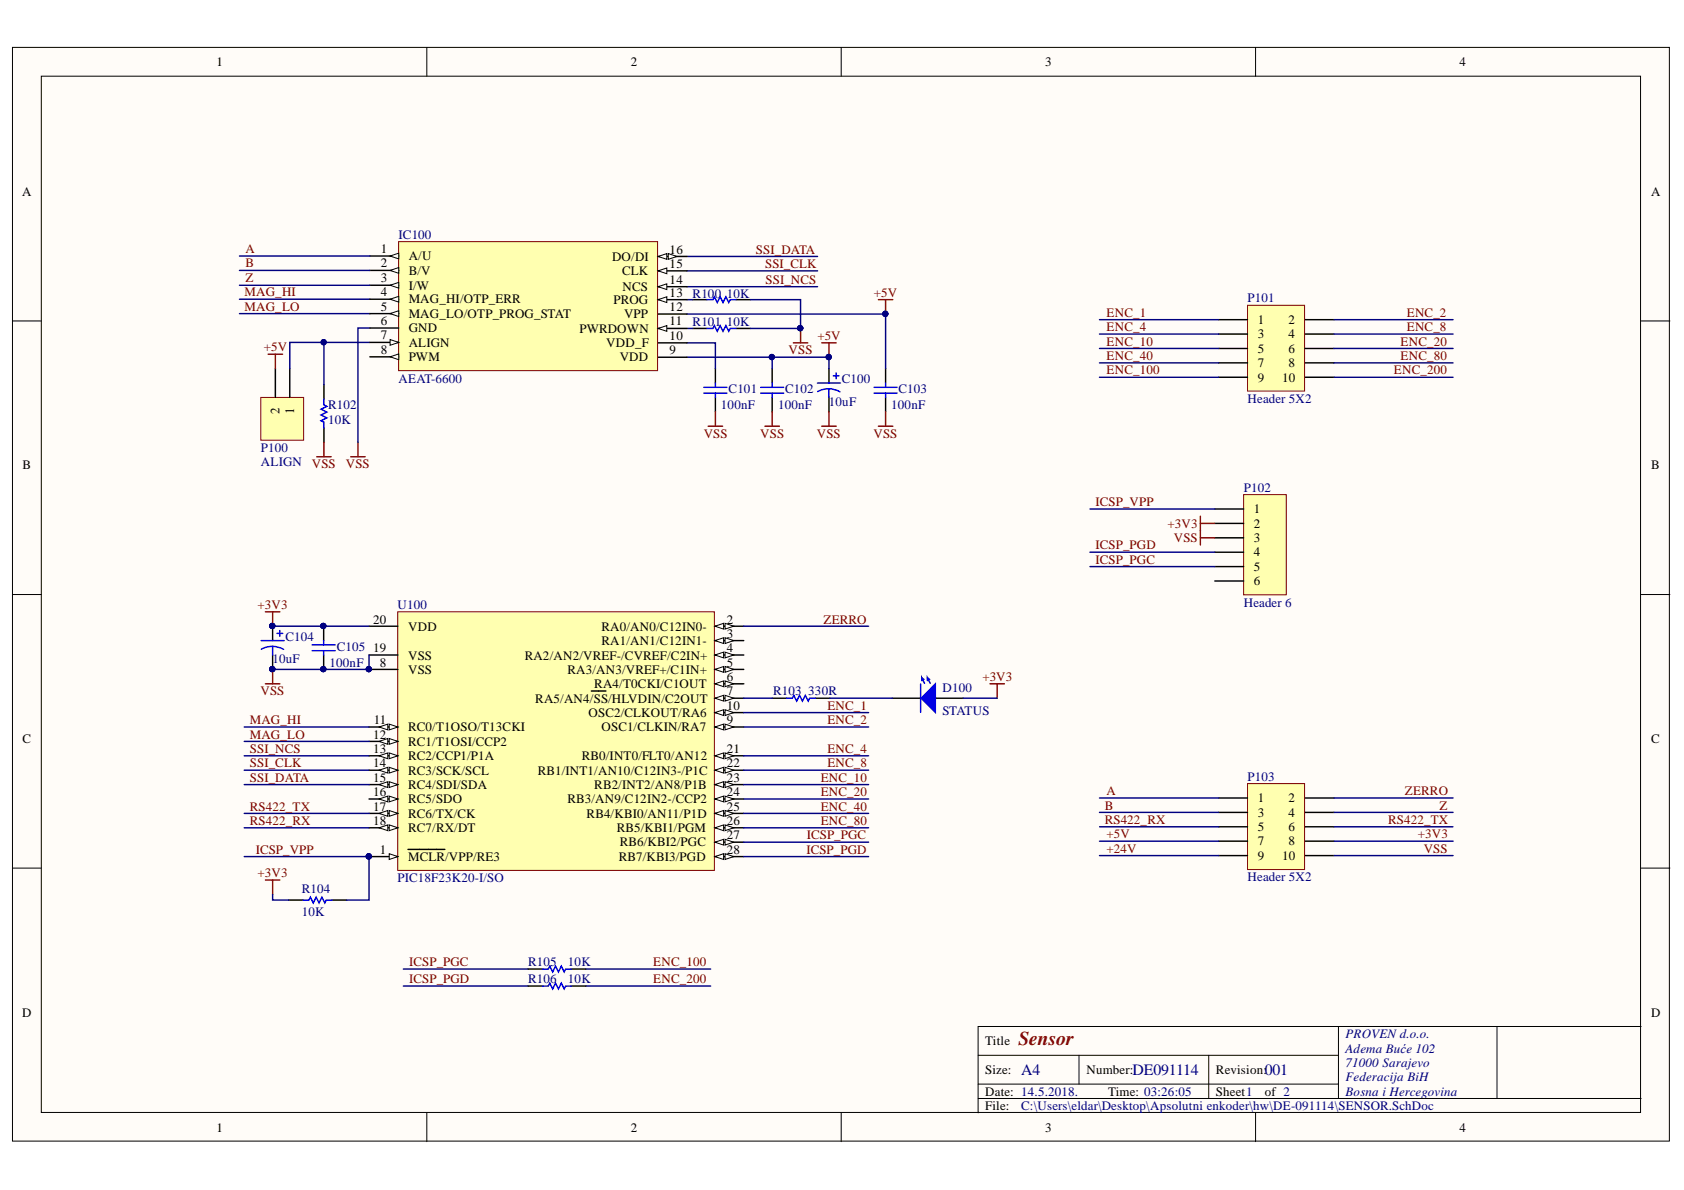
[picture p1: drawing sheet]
<svg xmlns="http://www.w3.org/2000/svg" width="297mm" height="210mm" viewBox="0 0 297 210" stroke-linecap="round" stroke-linejoin="round" font-family="sans-serif">
<defs><g id="words">
<text font-size="3.5" fill="#800000" x="179.6" y="184.4">Sensor</text>
<g font-size="2.8" fill="#000080">
<text x="180.1" y="189.6">A4</text>
<text x="199.8" y="189.6">DE091114</text>
<text x="223.1" y="189.6">001</text>
</g>
<g font-size="2.3">
<text x="38.2" y="11.7">1</text>
<text x="111.3" y="11.7">2</text>
<text x="184.4" y="11.7">3</text>
<text x="257.5" y="11.7">4</text>
<text x="3.9" y="34.5">A</text>
<text x="291.2" y="34.5">A</text>
<text x="67.2" y="44.6">1</text>
<text x="67.2" y="47.2">2</text>
<text x="72.1" y="45.9">A/U</text>
<text x="108" y="46">DO/DI</text>
<text x="118.1" y="47.3">15</text>
<text x="118.1" y="44.7">16</text>
<text x="67.2" y="52.3">4</text>
<text x="67.2" y="49.8">3</text>
<text x="72.1" y="48.4">B/V</text>
<text x="72.1" y="53.5">MAG_HI/OTP_ERR</text>
<text x="72.1" y="51.1">I/W</text>
<text x="108.2" y="53.6">PROG</text>
<text x="109.7" y="48.5">CLK</text>
<text x="109.8" y="51.3">NCS</text>
<text x="118.1" y="50.1">14</text>
<text x="118.1" y="52.3">13</text>
<text x="67.2" y="57.3">6</text>
<text x="67.2" y="59.9">7</text>
<text x="67.2" y="54.8">5</text>
<text x="72.1" y="58.6">GND</text>
<text x="72.1" y="56.1">MAG_LO/OTP_PROG_STAT</text>
<text x="102.2" y="58.7">PWRDOWN</text>
<text x="110.1" y="56.1">VPP</text>
<text x="118.1" y="54.9">12</text>
<text x="118.1" y="57.4">11</text>
<text x="118.1" y="59.9">10</text>
<text x="221.8" y="57.2">1</text>
<text x="221.8" y="59.7">3</text>
<text x="227.3" y="57.2">2</text>
<text x="227.3" y="59.7">4</text>
<text x="67.2" y="62.4">8</text>
<text x="72.1" y="63.7">PWM</text>
<text x="72.1" y="61.1">ALIGN</text>
<text x="106.9" y="61.2">VDD_F</text>
<text x="109.3" y="63.8">VDD</text>
<text x="118.1" y="62.5">9</text>
<text x="221.8" y="62.2">5</text>
<text x="221.8" y="64.8">7</text>
<text x="227.3" y="62.2">6</text>
<text x="227.3" y="64.8">8</text>
<text x="221.8" y="67.3">9</text>
<text x="226.2" y="67.3">10</text>
<text x="49.3" y="73.1" transform="rotate(-90 49.3 73.1)">2</text>
<text x="51.9" y="73.1" transform="rotate(-90 51.9 73.1)">1</text>
<text x="4" y="82.8">B</text>
<text x="291.2" y="82.8">B</text>
<text x="221.2" y="90.6">1</text>
<text x="221.2" y="93.1">2</text>
<text x="221.2" y="95.6">3</text>
<text x="221.2" y="98.2">4</text>
<text x="221.2" y="100.7">5</text>
<text x="221.2" y="103.2">6</text>
<text x="65.8" y="110">20</text>
<text x="72" y="111.3">VDD</text>
<text x="106.1" y="111.3">RA0/AN0/C12IN0-</text>
<text x="106.1" y="113.8">RA1/AN1/C12IN1-</text>
<text x="128.2" y="110">2</text>
<text x="128.2" y="112.5">3</text>
<text x="65.8" y="115.1">19</text>
<text x="67" y="117.6">8</text>
<text x="72" y="118.9">VSS</text>
<text x="72" y="116.3">VSS</text>
<text x="92.6" y="116.3">RA2/AN2/VREF-/CVREF/C2IN+</text>
<text x="100.1" y="118.9">RA3/AN3/VREF+/C1IN+</text>
<text x="128.2" y="115.1">4</text>
<text x="128.2" y="117.6">5</text>
<text x="94.4" y="123.9">RA5/AN4/SS/HLVDIN/C2OUT</text>
<text x="104.8" y="121.4">RA4/T0CKI/C1OUT</text>
<text x="128.2" y="120.1">6</text>
<text x="128.2" y="122.7">7</text>
<text x="128.2" y="125.2">10</text>
<text x="4" y="131">C</text>
<text x="65.8" y="130.3">12</text>
<text x="65.9" y="127.7">11</text>
<text x="72" y="129">RC0/T1OSO/T13CKI</text>
<text x="72" y="131.6">RC1/T1OSI/CCP2</text>
<text x="103.8" y="126.5">OSC2/CLKOUT/RA6</text>
<text x="106.1" y="129">OSC1/CLKIN/RA7</text>
<text x="128.2" y="127.7">9</text>
<text x="291.2" y="131">C</text>
<text x="65.8" y="132.8">13</text>
<text x="65.8" y="135.4">14</text>
<text x="65.8" y="137.9">15</text>
<text x="72" y="134.1">RC2/CCP1/P1A</text>
<text x="72" y="136.6">RC3/SCK/SCL</text>
<text x="94.8" y="136.6">RB1/INT1/AN10/C12IN3-/P1C</text>
<text x="102.6" y="134.1">RB0/INT0/FLT0/AN12</text>
<text x="128.2" y="132.8">21</text>
<text x="128.2" y="135.4">22</text>
<text x="128.2" y="137.9">23</text>
<text x="65.8" y="140.4">16</text>
<text x="65.8" y="143">17</text>
<text x="72" y="139.2">RC4/SDI/SDA</text>
<text x="72" y="141.7">RC5/SDO</text>
<text x="100.1" y="141.7">RB3/AN9/C12IN2-/CCP2</text>
<text x="104.8" y="139.2">RB2/INT2/AN8/P1B</text>
<text x="128.2" y="140.4">24</text>
<text x="128.2" y="143">25</text>
<text x="221.8" y="141.5">1</text>
<text x="227.3" y="141.5">2</text>
<text x="65.8" y="145.5">18</text>
<text x="72" y="144.2">RC6/TX/CK</text>
<text x="72" y="146.8">RC7/RX/DT</text>
<text x="103.5" y="144.2">RB4/KBI0/AN11/P1D</text>
<text x="108.8" y="146.8">RB5/KBI1/PGM</text>
<text x="109.3" y="149.3">RB6/KBI2/PGC</text>
<text x="128.2" y="145.5">26</text>
<text x="128.2" y="148">27</text>
<text x="221.8" y="144.1">3</text>
<text x="221.8" y="146.6">5</text>
<text x="221.8" y="149.1">7</text>
<text x="227.3" y="144.1">4</text>
<text x="227.3" y="146.6">6</text>
<text x="227.3" y="149.1">8</text>
<text x="67" y="150.6">1</text>
<text x="72" y="151.8">MCLR/VPP/RE3</text>
<text x="109.1" y="151.8">RB7/KBI3/PGD</text>
<text x="128.2" y="150.6">28</text>
<text x="221.8" y="151.7">9</text>
<text x="226.2" y="151.7">10</text>
<text x="3.9" y="179.3">D</text>
<text x="291.2" y="179.3">D</text>
<text x="173.8" y="184.4">Title</text>
<text x="173.8" y="189.5">Size:</text>
<text x="191.6" y="189.5">Number:</text>
<text x="214.5" y="189.5">Revision:</text>
<text x="173.8" y="193.3">Date: 14.5.2018.</text>
<text x="173.8" y="195.8">File:</text>
<text x="195.4" y="193.3">Time: 03:26:05</text>
<text x="214.5" y="193.3">Sheet1</text>
<text x="223.1" y="193.3">of 2</text>
<text x="38.2" y="199.6">1</text>
<text x="111.3" y="199.6">2</text>
<text x="184.4" y="199.6">3</text>
<text x="257.5" y="199.6">4</text>
</g>
<g font-size="2.3" fill="#800000">
<text x="43.3" y="44.6">A</text>
<text x="43.3" y="47.2">B</text>
<text x="133.3" y="44.7">SSI_DATA</text>
<text x="135" y="47.3">SSI_CLK</text>
<text x="43.2" y="52.3">MAG_HI</text>
<text x="43.3" y="49.8">Z</text>
<text x="135" y="50.1">SSI_NCS</text>
<text x="154.2" y="52.3">+5V</text>
<text x="43.2" y="54.8">MAG_LO</text>
<text x="144.2" y="59.9">+5V</text>
<text x="195.2" y="55.9">ENC_1</text>
<text x="195.2" y="58.4">ENC_4</text>
<text x="248.2" y="55.9">ENC_2</text>
<text x="248.2" y="58.4">ENC_8</text>
<text x="46.5" y="62">+5V</text>
<text x="139.1" y="62.5">VSS</text>
<text x="195.2" y="61">ENC_10</text>
<text x="195.2" y="63.5">ENC_40</text>
<text x="247.1" y="61">ENC_20</text>
<text x="247.1" y="63.5">ENC_80</text>
<text x="195.2" y="66">ENC_100</text>
<text x="245.9" y="66">ENC_200</text>
<text x="124.1" y="77.2">VSS</text>
<text x="134.1" y="77.2">VSS</text>
<text x="144.1" y="77.2">VSS</text>
<text x="154.1" y="77.2">VSS</text>
<text x="55" y="82.6">VSS</text>
<text x="61" y="82.6">VSS</text>
<text x="193.2" y="89.3">ICSP_VPP</text>
<text x="205.9" y="93.1">+3V3</text>
<text x="207" y="95.6">VSS</text>
<text x="193.2" y="96.9">ICSP_PGD</text>
<text x="193.2" y="99.4">ICSP_PGC</text>
<text x="45.4" y="107.4">+3V3</text>
<text x="145.3" y="110">ZERRO</text>
<text x="45.9" y="122.7">VSS</text>
<text x="146" y="125.2">ENC_1</text>
<text x="173.3" y="120.1">+3V3</text>
<text x="44.1" y="127.7">MAG_HI</text>
<text x="44.1" y="130.3">MAG_LO</text>
<text x="146" y="127.7">ENC_2</text>
<text x="44.1" y="137.9">SSI_DATA</text>
<text x="44.1" y="135.4">SSI_CLK</text>
<text x="44.1" y="132.8">SSI_NCS</text>
<text x="144.8" y="137.9">ENC_10</text>
<text x="146" y="132.8">ENC_4</text>
<text x="146" y="135.4">ENC_8</text>
<text x="44.1" y="143">RS422_TX</text>
<text x="144.8" y="140.4">ENC_20</text>
<text x="144.8" y="143">ENC_40</text>
<text x="194.9" y="142.8">B</text>
<text x="195.2" y="140.3">A</text>
<text x="247.8" y="140.3">ZERRO</text>
<text x="253.9" y="142.8">Z</text>
<text x="44.1" y="145.5">RS422_RX</text>
<text x="142.3" y="148">ICSP_PGC</text>
<text x="144.8" y="145.5">ENC_80</text>
<text x="194.9" y="145.3">RS422_RX</text>
<text x="195.2" y="147.9">+5V</text>
<text x="244.9" y="145.3">RS422_TX</text>
<text x="250.1" y="147.9">+3V3</text>
<text x="45.1" y="150.6">ICSP_VPP</text>
<text x="45.4" y="154.7">+3V3</text>
<text x="142.2" y="150.6">ICSP_PGD</text>
<text x="195.2" y="150.4">+24V</text>
<text x="251.1" y="150.4">VSS</text>
<text x="72.2" y="173.4">ICSP_PGD</text>
<text x="72.2" y="170.4">ICSP_PGC</text>
<text x="115.2" y="170.4">ENC_100</text>
<text x="115.2" y="173.4">ENC_200</text>
</g>
<g font-size="2.3" fill="#000080">
<text x="70.3" y="42.1">IC100</text>
<text x="122.2" y="52.5">R100</text>
<text x="128.2" y="52.5">10K</text>
<text x="220.1" y="53.4">P101</text>
<text x="122.2" y="57.5">R101</text>
<text x="128.2" y="57.5">10K</text>
<text x="70.3" y="67.6">AEAT-6600</text>
<text x="128.5" y="69.3">C101</text>
<text x="138.5" y="69.3">C102</text>
<text x="146.2" y="71.5">10uF</text>
<text x="148.5" y="67.6">C100</text>
<text x="158.5" y="69.3">C103</text>
<text x="220.1" y="71.1">Header 5X2</text>
<text x="57.9" y="72.2">R102</text>
<text x="57.9" y="74.7">10K</text>
<text x="127.2" y="72.1">100nF</text>
<text x="137.2" y="72.1">100nF</text>
<text x="157.2" y="72.1">100nF</text>
<text x="46" y="79.7">P100</text>
<text x="46" y="82.3">ALIGN</text>
<text x="219.4" y="86.7">P102</text>
<text x="70.1" y="107.4">U100</text>
<text x="219.4" y="107">Header 6</text>
<text x="50.3" y="113">C104</text>
<text x="48.1" y="116.9">10uF</text>
<text x="58.1" y="117.6">100nF</text>
<text x="59.4" y="114.8">C105</text>
<text x="136.4" y="122.7">R103</text>
<text x="142.6" y="122.7">330R</text>
<text x="166.3" y="122.1">D100</text>
<text x="166.3" y="126.1">STATUS</text>
<text x="220.1" y="137.7">P103</text>
<text x="70.1" y="155.6">PIC18F23K20-I/SO</text>
<text x="220.1" y="155.5">Header 5X2</text>
<text x="53.2" y="157.5">R104</text>
<text x="53.2" y="161.6">10K</text>
<text x="93.2" y="170.4">R105</text>
<text x="93.2" y="173.4">R106</text>
<text x="100.2" y="170.4">10K</text>
<text x="100.2" y="173.4">10K</text>
<text x="237.3" y="183.1">PROVEN d.o.o.</text>
<text x="237.3" y="185.7">Adema Buće 102</text>
<text x="237.3" y="188.2">71000 Sarajevo</text>
<text x="237.3" y="190.7">Federacija BiH</text>
<text x="180.1" y="195.8">C:\Users\eldar\Desktop\Apsolutni enkoder\hw\DE-091114\SENSOR.SchDoc</text>
<text x="237.3" y="193.3">Bosna i Hercegovina</text>
</g>
</g></defs>
<g fill="#fffcf8" stroke="#000" stroke-width=".18">
<path d="M2.2 8.4h292.3v192.9h-292.3z"/>
<path d="M7.3 13.4h282.1v182.8h-282.1z"/>
</g>
<g fill="none" stroke="#000" stroke-width=".18">
<path d="M75.3 8.4v5M148.4 8.4v5M221.5 8.4v5M2.2 56.6h5.1M289.5 56.6h5.1M2.2 104.9h5.1M289.5 104.9h5.1M2.2 153.1h5.1M289.5 153.1h5.1M75.3 196.3v5.1M148.4 196.3v5.1M172.5 186.1h63.6"/>
<path d="M172.5 193.8h117M172.5 191.2h63.6M190.3 186.1v5.1M213.2 186.1v7.7M221.5 196.3v5.1M236.1 181.1v12.7M264.1 181.1h-91.6v15.2M289.5 181.1h-25.4v12.7"/>
</g>
<g fill="none" stroke="#000" stroke-width=".25">
<path d="M122.2 57.9h2.5M122.2 52.9h2.5M129.8 57.9h2.6M129.8 52.9h2.6M57.1 67.9v2.5M57.1 75.5v2.5M126.2 65v2.6M126.2 70.1v2.5M136.2 65v2.6M136.2 70.1v2.5M146.2 65v2.6M146.2 70.1v2.5"/>
<path d="M156.2 65v2.6M156.2 70.1v2.5"/>
</g>
<g fill="none" stroke="#00f" stroke-width=".25">
<path d="M124.7 57.9h1.1l.2-.5 .5 1 .5-1 .5 1 .5-1 .6 1 .2-.5h1M124.7 52.9h1.1l.2-.6 .5 1.1 .5-1.1 .5 1.1 .5-1.1 .6 1.1 .2-.5h1M57.1 70.4v1l.5 .3-1 .5 1 .5-1 .5 1 .5-1 .5 .5 .3v1M124.2 68.3h4M124.2 69.3h4M126.2 67.6v.7M126.2 69.3v.8M134.2 68.3h4M134.2 69.3h4M136.2 67.6v.7M136.2 69.3v.8M144.2 67.6h4.1"/>
<path d="M146.2 68.6l.8 .1 1.2 .4M146.2 68.6h-.8l-1.2 .5M146.2 68.6v1.5M147 66.3h1M147.5 65.8v1M154.2 68.3h4M154.2 69.3h4M156.2 67.6v.7M156.2 69.3v.8"/>
</g>
<path d="M46 70.1h7.6v7.5h-7.6z" fill="#ffffb0" stroke="#800000" stroke-width=".18"/>
<path d="M48.6 65v5.1M51.1 65v5.1" fill="none" stroke="#000" stroke-width=".25"/>
<path d="M42.2 55.3h23M42.2 52.8h23M65.2 57.9h-2.1v20.1M121.2 57.9h1M121.2 52.9h1M121.2 50.6h23M121.2 47.8h23M121.2 45.2h23M57.1 60.4v7.5M65.2 60.4h-14.1v4.6M121.2 60.5h5v4.5M136.2 63v2" fill="none" stroke="#000080" stroke-width=".25"/>
<g fill="#000080" stroke="#000080" stroke-width=".18">
<circle cx="57.1" cy="60.4" r=".46"/>
<circle cx="141.2" cy="57.9" r=".46"/>
<circle cx="146.2" cy="63" r=".46"/>
<circle cx="136.1" cy="63" r=".47"/>
<circle cx="156.2" cy="55.4" r=".46"/>
</g>
<g fill="none" stroke="#800000" stroke-width=".25">
<path d="M141.2 57.9v2.6M154.9 52.9h2.6M156.2 52.9v2.5M47.3 62.5h2.5M48.6 62.5v2.5M57.1 78v2.6M63.1 78v2.6M124.9 75.2h2.6M126.2 72.6v2.6M134.9 75.2h2.6M136.2 72.6v2.6M139.9 60.5h2.6"/>
<path d="M144.9 60.5h2.6M144.9 75.2h2.6M146.2 60.5v2.5M146.2 72.6v2.6M154.9 75.2h2.6M156.2 72.6v2.6M55.9 80.6h2.5M61.9 80.6h2.5"/>
</g>
<path d="M70.2 107.9h55.8v45.6h-55.8z" fill="#ffffb0" stroke="#800000" stroke-width=".18"/>
<path d="M65.1 151.1h5.1" fill="none" stroke="#000" stroke-width=".25"/>
<path d="M68.7 150.6l1.5 .5-1.5 .5z" fill="#fffcf8"/>
<path d="M68.7 150.6l1.5 .5-1.5 .5z" fill="none" stroke="#000" stroke-width=".18"/>
<path d="M126.1 110.5h5.1M72 149.8h6.5" fill="none" stroke="#000" stroke-width=".25"/>
<circle cx="65" cy="151.1" r=".46" fill="#000080" stroke="#000080" stroke-width=".18"/>
<path d="M126.1 110.5l1.5-.6v1.1z" fill="#fffcf8"/>
<path d="M126.1 110.5l1.5-.6v1.1z" fill="none" stroke="#000" stroke-width=".18"/>
<path d="M127.9 109.9l1.5 .6-1.5 .5z" fill="#fffcf8"/>
<path d="M127.9 109.9l1.5 .6-1.5 .5z" fill="none" stroke="#000" stroke-width=".18"/>
<path d="M126.1 113h5.1" fill="none" stroke="#000" stroke-width=".25"/>
<path d="M126.1 113l1.5-.5v1z" fill="#fffcf8"/>
<path d="M126.1 113l1.5-.5v1z" fill="none" stroke="#000" stroke-width=".18"/>
<path d="M127.9 112.5l1.5 .5-1.5 .5z" fill="#fffcf8"/>
<path d="M127.9 112.5l1.5 .5-1.5 .5z" fill="none" stroke="#000" stroke-width=".18"/>
<path d="M126.1 115.5h5.1" fill="none" stroke="#000" stroke-width=".25"/>
<path d="M126.1 115.5l1.5-.5v1z" fill="#fffcf8"/>
<path d="M126.1 115.5l1.5-.5v1z" fill="none" stroke="#000" stroke-width=".18"/>
<path d="M127.9 115l1.5 .5-1.5 .5z" fill="#fffcf8"/>
<path d="M127.9 115l1.5 .5-1.5 .5z" fill="none" stroke="#000" stroke-width=".18"/>
<path d="M126.1 118.1h5.1" fill="none" stroke="#000" stroke-width=".25"/>
<path d="M126.1 118.1l1.5-.5v1z" fill="#fffcf8"/>
<path d="M126.1 118.1l1.5-.5v1z" fill="none" stroke="#000" stroke-width=".18"/>
<path d="M127.9 117.6l1.5 .5-1.5 .5z" fill="#fffcf8"/>
<path d="M127.9 117.6l1.5 .5-1.5 .5z" fill="none" stroke="#000" stroke-width=".18"/>
<path d="M126.1 120.6h5.1" fill="none" stroke="#000" stroke-width=".25"/>
<path d="M126.1 120.6l1.5-.5v1z" fill="#fffcf8"/>
<path d="M126.1 120.6l1.5-.5v1z" fill="none" stroke="#000" stroke-width=".18"/>
<path d="M127.9 120.1l1.5 .5-1.5 .5z" fill="#fffcf8"/>
<path d="M127.9 120.1l1.5 .5-1.5 .5z" fill="none" stroke="#000" stroke-width=".18"/>
<path d="M126.1 123.2h5.1" fill="none" stroke="#000" stroke-width=".25"/>
<path d="M126.1 123.2l1.5-.6v1.1z" fill="#fffcf8"/>
<path d="M126.1 123.2l1.5-.6v1.1z" fill="none" stroke="#000" stroke-width=".18"/>
<path d="M127.9 122.6l1.5 .6-1.5 .5z" fill="#fffcf8"/>
<path d="M127.9 122.6l1.5 .6-1.5 .5z" fill="none" stroke="#000" stroke-width=".18"/>
<path d="M65.1 118.1h5.1M104.3 121.9h2.6M126.1 128.2h5.1" fill="none" stroke="#000" stroke-width=".25"/>
<circle cx="65" cy="118" r=".46" fill="#000080" stroke="#000080" stroke-width=".18"/>
<path d="M126.1 128.2l1.5-.5v1z" fill="#fffcf8"/>
<path d="M126.1 128.2l1.5-.5v1z" fill="none" stroke="#000" stroke-width=".18"/>
<path d="M127.9 127.7l1.5 .5-1.5 .5z" fill="#fffcf8"/>
<path d="M127.9 127.7l1.5 .5-1.5 .5z" fill="none" stroke="#000" stroke-width=".18"/>
<path d="M126.1 125.7h5.1" fill="none" stroke="#000" stroke-width=".25"/>
<path d="M126.1 125.7l1.5-.5v1z" fill="#fffcf8"/>
<path d="M126.1 125.7l1.5-.5v1z" fill="none" stroke="#000" stroke-width=".18"/>
<path d="M127.9 125.2l1.5 .5-1.5 .5z" fill="#fffcf8"/>
<path d="M127.9 125.2l1.5 .5-1.5 .5z" fill="none" stroke="#000" stroke-width=".18"/>
<path d="M65.1 128.2h5.1" fill="none" stroke="#000" stroke-width=".25"/>
<path d="M68.7 127.7l1.5 .5-1.5 .5z" fill="#fffcf8"/>
<path d="M68.7 127.7l1.5 .5-1.5 .5z" fill="none" stroke="#000" stroke-width=".18"/>
<path d="M66.9 128.2l1.5-.5v1z" fill="#fffcf8"/>
<path d="M66.9 128.2l1.5-.5v1z" fill="none" stroke="#000" stroke-width=".18"/>
<path d="M65.1 130.8h5.1" fill="none" stroke="#000" stroke-width=".25"/>
<path d="M68.7 130.3l1.5 .5-1.5 .5z" fill="#fffcf8"/>
<path d="M68.7 130.3l1.5 .5-1.5 .5z" fill="none" stroke="#000" stroke-width=".18"/>
<path d="M66.9 130.8l1.5-.5v1z" fill="#fffcf8"/>
<path d="M66.9 130.8l1.5-.5v1z" fill="none" stroke="#000" stroke-width=".18"/>
<path d="M65.1 133.3h5.1" fill="none" stroke="#000" stroke-width=".25"/>
<path d="M68.7 132.8l1.5 .5-1.5 .5z" fill="#fffcf8"/>
<path d="M68.7 132.8l1.5 .5-1.5 .5z" fill="none" stroke="#000" stroke-width=".18"/>
<path d="M66.9 133.3l1.5-.5v1z" fill="#fffcf8"/>
<path d="M66.9 133.3l1.5-.5v1z" fill="none" stroke="#000" stroke-width=".18"/>
<path d="M65.1 135.9h5.1" fill="none" stroke="#000" stroke-width=".25"/>
<path d="M68.7 135.3l1.5 .6-1.5 .5z" fill="#fffcf8"/>
<path d="M68.7 135.3l1.5 .6-1.5 .5z" fill="none" stroke="#000" stroke-width=".18"/>
<path d="M66.9 135.9l1.5-.6v1.1z" fill="#fffcf8"/>
<path d="M66.9 135.9l1.5-.6v1.1z" fill="none" stroke="#000" stroke-width=".18"/>
<path d="M65.1 138.4h5.1" fill="none" stroke="#000" stroke-width=".25"/>
<path d="M68.7 137.9l1.5 .5-1.5 .5z" fill="#fffcf8"/>
<path d="M68.7 137.9l1.5 .5-1.5 .5z" fill="none" stroke="#000" stroke-width=".18"/>
<path d="M66.9 138.4l1.5-.5v1z" fill="#fffcf8"/>
<path d="M66.9 138.4l1.5-.5v1z" fill="none" stroke="#000" stroke-width=".18"/>
<path d="M65.1 140.9h5.1" fill="none" stroke="#000" stroke-width=".25"/>
<path d="M68.7 140.4l1.5 .5-1.5 .5z" fill="#fffcf8"/>
<path d="M68.7 140.4l1.5 .5-1.5 .5z" fill="none" stroke="#000" stroke-width=".18"/>
<path d="M66.9 140.9l1.5-.5v1z" fill="#fffcf8"/>
<path d="M66.9 140.9l1.5-.5v1z" fill="none" stroke="#000" stroke-width=".18"/>
<path d="M65.1 143.5h5.1" fill="none" stroke="#000" stroke-width=".25"/>
<path d="M68.7 143l1.5 .5-1.5 .5z" fill="#fffcf8"/>
<path d="M68.7 143l1.5 .5-1.5 .5z" fill="none" stroke="#000" stroke-width=".18"/>
<path d="M66.9 143.5l1.5-.5v1z" fill="#fffcf8"/>
<path d="M66.9 143.5l1.5-.5v1z" fill="none" stroke="#000" stroke-width=".18"/>
<path d="M65.1 146h5.1" fill="none" stroke="#000" stroke-width=".25"/>
<path d="M68.7 145.5l1.5 .5-1.5 .5z" fill="#fffcf8"/>
<path d="M68.7 145.5l1.5 .5-1.5 .5z" fill="none" stroke="#000" stroke-width=".18"/>
<path d="M66.9 146l1.5-.5v1z" fill="#fffcf8"/>
<path d="M66.9 146l1.5-.5v1z" fill="none" stroke="#000" stroke-width=".18"/>
<path d="M65.1 115.5h5.1M65.1 110.5h5.1M126.1 133.3h5.1" fill="none" stroke="#000" stroke-width=".25"/>
<path d="M126.1 133.3l1.5-.5v1z" fill="#fffcf8"/>
<path d="M126.1 133.3l1.5-.5v1z" fill="none" stroke="#000" stroke-width=".18"/>
<path d="M127.9 132.8l1.5 .5-1.5 .5z" fill="#fffcf8"/>
<path d="M127.9 132.8l1.5 .5-1.5 .5z" fill="none" stroke="#000" stroke-width=".18"/>
<path d="M126.1 135.9h5.1" fill="none" stroke="#000" stroke-width=".25"/>
<path d="M126.1 135.9l1.5-.6v1.1z" fill="#fffcf8"/>
<path d="M126.1 135.9l1.5-.6v1.1z" fill="none" stroke="#000" stroke-width=".18"/>
<path d="M127.9 135.3l1.5 .6-1.5 .5z" fill="#fffcf8"/>
<path d="M127.9 135.3l1.5 .6-1.5 .5z" fill="none" stroke="#000" stroke-width=".18"/>
<path d="M126.1 138.4h5.1" fill="none" stroke="#000" stroke-width=".25"/>
<path d="M126.1 138.4l1.5-.5v1z" fill="#fffcf8"/>
<path d="M126.1 138.4l1.5-.5v1z" fill="none" stroke="#000" stroke-width=".18"/>
<path d="M127.9 137.9l1.5 .5-1.5 .5z" fill="#fffcf8"/>
<path d="M127.9 137.9l1.5 .5-1.5 .5z" fill="none" stroke="#000" stroke-width=".18"/>
<path d="M126.1 140.9h5.1" fill="none" stroke="#000" stroke-width=".25"/>
<path d="M126.1 140.9l1.5-.5v1z" fill="#fffcf8"/>
<path d="M126.1 140.9l1.5-.5v1z" fill="none" stroke="#000" stroke-width=".18"/>
<path d="M127.9 140.4l1.5 .5-1.5 .5z" fill="#fffcf8"/>
<path d="M127.9 140.4l1.5 .5-1.5 .5z" fill="none" stroke="#000" stroke-width=".18"/>
<path d="M126.1 143.5h5.1" fill="none" stroke="#000" stroke-width=".25"/>
<path d="M126.1 143.5l1.5-.5v1z" fill="#fffcf8"/>
<path d="M126.1 143.5l1.5-.5v1z" fill="none" stroke="#000" stroke-width=".18"/>
<path d="M127.9 143l1.5 .5-1.5 .5z" fill="#fffcf8"/>
<path d="M127.9 143l1.5 .5-1.5 .5z" fill="none" stroke="#000" stroke-width=".18"/>
<path d="M126.1 146h5.1" fill="none" stroke="#000" stroke-width=".25"/>
<path d="M126.1 146l1.5-.5v1z" fill="#fffcf8"/>
<path d="M126.1 146l1.5-.5v1z" fill="none" stroke="#000" stroke-width=".18"/>
<path d="M127.9 145.5l1.5 .5-1.5 .5z" fill="#fffcf8"/>
<path d="M127.9 145.5l1.5 .5-1.5 .5z" fill="none" stroke="#000" stroke-width=".18"/>
<path d="M126.1 148.6h5.1" fill="none" stroke="#000" stroke-width=".25"/>
<path d="M126.1 148.6l1.5-.6v1.1z" fill="#fffcf8"/>
<path d="M126.1 148.6l1.5-.6v1.1z" fill="none" stroke="#000" stroke-width=".18"/>
<path d="M127.9 148l1.5 .6-1.5 .5z" fill="#fffcf8"/>
<path d="M127.9 148l1.5 .6-1.5 .5z" fill="none" stroke="#000" stroke-width=".18"/>
<path d="M126.1 151.1h5.1" fill="none" stroke="#000" stroke-width=".25"/>
<path d="M126.1 151.1l1.5-.5v1z" fill="#fffcf8"/>
<path d="M126.1 151.1l1.5-.5v1z" fill="none" stroke="#000" stroke-width=".18"/>
<path d="M127.9 150.6l1.5 .5-1.5 .5z" fill="#fffcf8"/>
<path d="M127.9 150.6l1.5 .5-1.5 .5z" fill="none" stroke="#000" stroke-width=".18"/>
<g fill="#000080" stroke="#000080" stroke-width=".18">
<circle cx="65" cy="151.1" r=".46"/>
<circle cx="65" cy="118" r=".46"/>
<circle cx="57" cy="118" r=".46"/>
<circle cx="57" cy="110.4" r=".46"/>
<circle cx="48" cy="110.4" r=".46"/>
<circle cx="48" cy="118" r=".46"/>
</g>
<path d="M48.1 110.5v2.5M48.1 115.5v2.6M57.1 110.5v2.5M57.1 115.5v2.6" fill="none" stroke="#000" stroke-width=".25"/>
<path d="M46.1 113h4M46.1 114.5a4 4 0 0 1 3.9 0M48.1 114v1.5M48.9 111.7h1M49.4 111.2v1M55.1 113.8h4M55.1 114.8h4M57.1 113v.8M57.1 114.8v.7" fill="none" stroke="#00f" stroke-width=".25"/>
<path d="M48.1 110.5h17" fill="none" stroke="#000080" stroke-width=".25"/>
<path d="M219.4 87.2h7.5v17.7h-7.5z" fill="#ffffb0" stroke="#800000" stroke-width=".18"/>
<g fill="none" stroke="#000" stroke-width=".25">
<path d="M214.3 89.8h5.1M214.3 92.3h5.1M214.3 94.9h5.1M214.3 97.4h5.1M214.3 99.9h5.1M214.3 102.5h5.1M157.4 123.2h5M164.9 123.2h5M50.9 158.8h2.6M58.6 158.8h2.5M93.2 170.9h2.5M93.2 173.9h2.5"/>
<path d="M100.8 170.9h2.5M100.8 173.9h2.5"/>
</g>
<path d="M53.5 158.8h1l.2-.5 .6 1 .5-1 .5 1 .5-1 .5 1 .2-.5h1.1M95.7 170.9h1l.3-.5 .5 1 .5-1 .5 1 .5-1 .5 1 .3-.5h1M95.7 173.9h1l.3-.5 .5 1 .5-1 .5 1 .5-1 .5 1 .3-.5h1" fill="none" stroke="#00f" stroke-width=".25"/>
<g fill="none" stroke="#000080" stroke-width=".25">
<path d="M121.2 55.4h35v9.6M132.4 52.9h8.8v5h-8.8M121.2 63h25v2M192.3 89.8h22M192.3 97.4h22M192.3 99.9h22M65.1 115.5v2.6h-17M43.1 138.4h22M43.1 135.9h22M43.1 133.3h22M43.1 130.8h22M43.1 128.2h22"/>
<path d="M131.2 138.4h22M131.2 135.9h22M131.2 133.3h22M131.2 128.2h22M131.2 125.7h22M43.1 151.1h22v7.7h-4M43.1 146h22M43.1 143.5h22M48.1 157.8v1h2.8M131.2 146h22M131.2 143.5h22M131.2 151.1h22"/>
<path d="M131.2 148.6h22M131.2 140.9h22M71.1 173.9h22.1M71.1 170.9h22.1M103.3 173.9h22M103.3 170.9h22"/>
</g>
<path d="M211.7 91.1v5M211.7 94.9h2.6M211.7 92.3h2.6M46.8 107.9h2.6M48.1 107.9v2.6M48.1 118.1v2.5M46.8 120.6h2.6M46.8 155.2h2.6M48.1 155.2v2.6" fill="none" stroke="#800000" stroke-width=".25"/>
<g fill="#000080" stroke="#000080" stroke-width=".18">
<circle cx="48" cy="110.4" r=".46"/>
<circle cx="48" cy="118" r=".46"/>
<circle cx="141.2" cy="57.9" r=".46"/>
<circle cx="156.2" cy="55.4" r=".46"/>
<circle cx="136.1" cy="63" r=".47"/>
<circle cx="146.2" cy="63" r=".46"/>
<circle cx="65" cy="118" r=".46"/>
<circle cx="57" cy="118" r=".46"/>
<circle cx="65" cy="151.1" r=".46"/>
</g>
<path d="M162.4 120.6v5" fill="none" stroke="#0000bf" stroke-width=".25"/>
<path d="M165 120.6v5l-2.5-2.4z" fill="#0000bf"/>
<path d="M162.6 119.5l.4 .4M163.6 119.5l.4 .4M162.6 120.1v-.6l.5 1M163.6 120.1v-.6l.5 1M165 120.6v5l-2.5-2.4z" fill="none" stroke="#0000bf" stroke-width=".25"/>
<path d="M136.2 123.2h2.5M143.8 123.2h2.6" fill="none" stroke="#000" stroke-width=".25"/>
<path d="M138.7 123.2h1.1l.2-.6 .5 1.1 .5-1.1 .5 1.1 .6-1.1 .5 1.1 .2-.5h1" fill="none" stroke="#00f" stroke-width=".25"/>
<path d="M174.6 120.6h2.6M175.9 120.6v2.6" fill="none" stroke="#800000" stroke-width=".25"/>
<path d="M131.2 123.2h5M146.4 123.2h11M169.9 123.2h6" fill="none" stroke="#000080" stroke-width=".25"/>
<path d="M70.3 42.6h45.7v22.8h-45.7z" fill="#ffffb0" stroke="#800000" stroke-width=".18"/>
<path d="M116.1 50.6h5.1" fill="none" stroke="#000" stroke-width=".25"/>
<path d="M116.1 50.6l1.5-.5v1z" fill="#fffcf8"/>
<path d="M116.1 50.6l1.5-.5v1z" fill="none" stroke="#000" stroke-width=".18"/>
<path d="M116.1 52.9h5.1" fill="none" stroke="#000" stroke-width=".25"/>
<path d="M116.1 52.9l1.5-.6v1.1z" fill="#fffcf8"/>
<path d="M116.1 52.9l1.5-.6v1.1z" fill="none" stroke="#000" stroke-width=".18"/>
<path d="M65.2 62.9h5.1" fill="none" stroke="#000" stroke-width=".25"/>
<path d="M68.8 62.9l1.5-.5v1z" fill="#fffcf8"/>
<path d="M68.8 62.9l1.5-.5v1z" fill="none" stroke="#000" stroke-width=".18"/>
<path d="M65.2 45.2h5.1" fill="none" stroke="#000" stroke-width=".25"/>
<path d="M68.8 45.2l1.5-.5v1z" fill="#fffcf8"/>
<path d="M68.8 45.2l1.5-.5v1z" fill="none" stroke="#000" stroke-width=".18"/>
<path d="M65.2 47.7h5.1" fill="none" stroke="#000" stroke-width=".25"/>
<path d="M68.8 47.7l1.5-.5v1z" fill="#fffcf8"/>
<path d="M68.8 47.7l1.5-.5v1z" fill="none" stroke="#000" stroke-width=".18"/>
<path d="M116.1 55.4h5.1M116.1 47.8h5.1" fill="none" stroke="#000" stroke-width=".25"/>
<path d="M116.1 47.8l1.5-.5v1z" fill="#fffcf8"/>
<path d="M116.1 47.8l1.5-.5v1z" fill="none" stroke="#000" stroke-width=".18"/>
<path d="M65.2 52.8h5.1" fill="none" stroke="#000" stroke-width=".25"/>
<path d="M68.8 52.8l1.5-.5v1z" fill="#fffcf8"/>
<path d="M68.8 52.8l1.5-.5v1z" fill="none" stroke="#000" stroke-width=".18"/>
<path d="M65.2 50.3h5.1" fill="none" stroke="#000" stroke-width=".25"/>
<path d="M68.8 50.3l1.5-.5v1z" fill="#fffcf8"/>
<path d="M68.8 50.3l1.5-.5v1z" fill="none" stroke="#000" stroke-width=".18"/>
<path d="M116.1 45.2h5.1" fill="none" stroke="#000" stroke-width=".25"/>
<path d="M116.1 45.2l1.5-.5v1z" fill="#fffcf8"/>
<path d="M116.1 45.2l1.5-.5v1z" fill="none" stroke="#000" stroke-width=".18"/>
<path d="M117.9 44.7l1.5 .5-1.5 .5z" fill="#fffcf8"/>
<path d="M117.9 44.7l1.5 .5-1.5 .5z" fill="none" stroke="#000" stroke-width=".18"/>
<path d="M65.2 57.9h5.1M116.1 57.9h5.1" fill="none" stroke="#000" stroke-width=".25"/>
<path d="M116.1 57.9l1.5-.5v1z" fill="#fffcf8"/>
<path d="M116.1 57.9l1.5-.5v1z" fill="none" stroke="#000" stroke-width=".18"/>
<path d="M65.2 60.4h5.1" fill="none" stroke="#000" stroke-width=".25"/>
<path d="M68.8 59.9l1.5 .5-1.5 .5z" fill="#fffcf8"/>
<path d="M68.8 59.9l1.5 .5-1.5 .5z" fill="none" stroke="#000" stroke-width=".18"/>
<path d="M65.2 55.3h5.1M116.1 60.5h5.1" fill="none" stroke="#000" stroke-width=".25"/>
<path d="M68.8 55.3l1.5-.5v1z" fill="#fffcf8"/>
<path d="M68.8 55.3l1.5-.5v1z" fill="none" stroke="#000" stroke-width=".18"/>
<path d="M116.1 63h5.1" fill="none" stroke="#000" stroke-width=".25"/>
<path d="M220 53.8h10.1v15.2h-10.1z" fill="#ffffb0" stroke="#800000" stroke-width=".18"/>
<path d="M215 56.4h5M215 58.9h5M230.2 56.4h5.1M230.2 58.9h5.1M215 61.5h5M215 64h5M215 66.5h5M230.2 61.5h5.1M230.2 64h5.1M230.2 66.5h5.1" fill="none" stroke="#000" stroke-width=".25"/>
<path d="M220 138.2h10.1v15.2h-10.1z" fill="#ffffb0" stroke="#800000" stroke-width=".18"/>
<path d="M215 140.8h5M215 143.3h5M215 145.8h5M215 148.4h5M215 150.9h5M230.2 140.8h5.1M230.2 143.3h5.1M230.2 145.8h5.1M230.2 148.4h5.1M230.2 150.9h5.1" fill="none" stroke="#000" stroke-width=".25"/>
<g fill="none" stroke="#000080" stroke-width=".25">
<path d="M42.2 50.3h23M42.2 47.7h23M42.2 45.2h23M193.9 56.4h21.1M193.9 58.9h21.1M235.3 56.4h21M235.3 58.9h21M193.9 61.5h21.1M193.9 64h21.1M193.9 66.5h21.1M235.3 61.5h21M235.3 64h21"/>
<path d="M235.3 66.5h21M131.2 110.5h22M193.9 140.8h21.1M193.9 148.4h21.1M193.9 150.9h21.1M193.9 143.3h21.1M194 145.8h21M235.3 140.8h21M235.3 148.4h21M235.3 150.9h21M235.3 145.8h21M235.3 143.3h21"/>
</g>
<use href="#words"/>
</svg>
